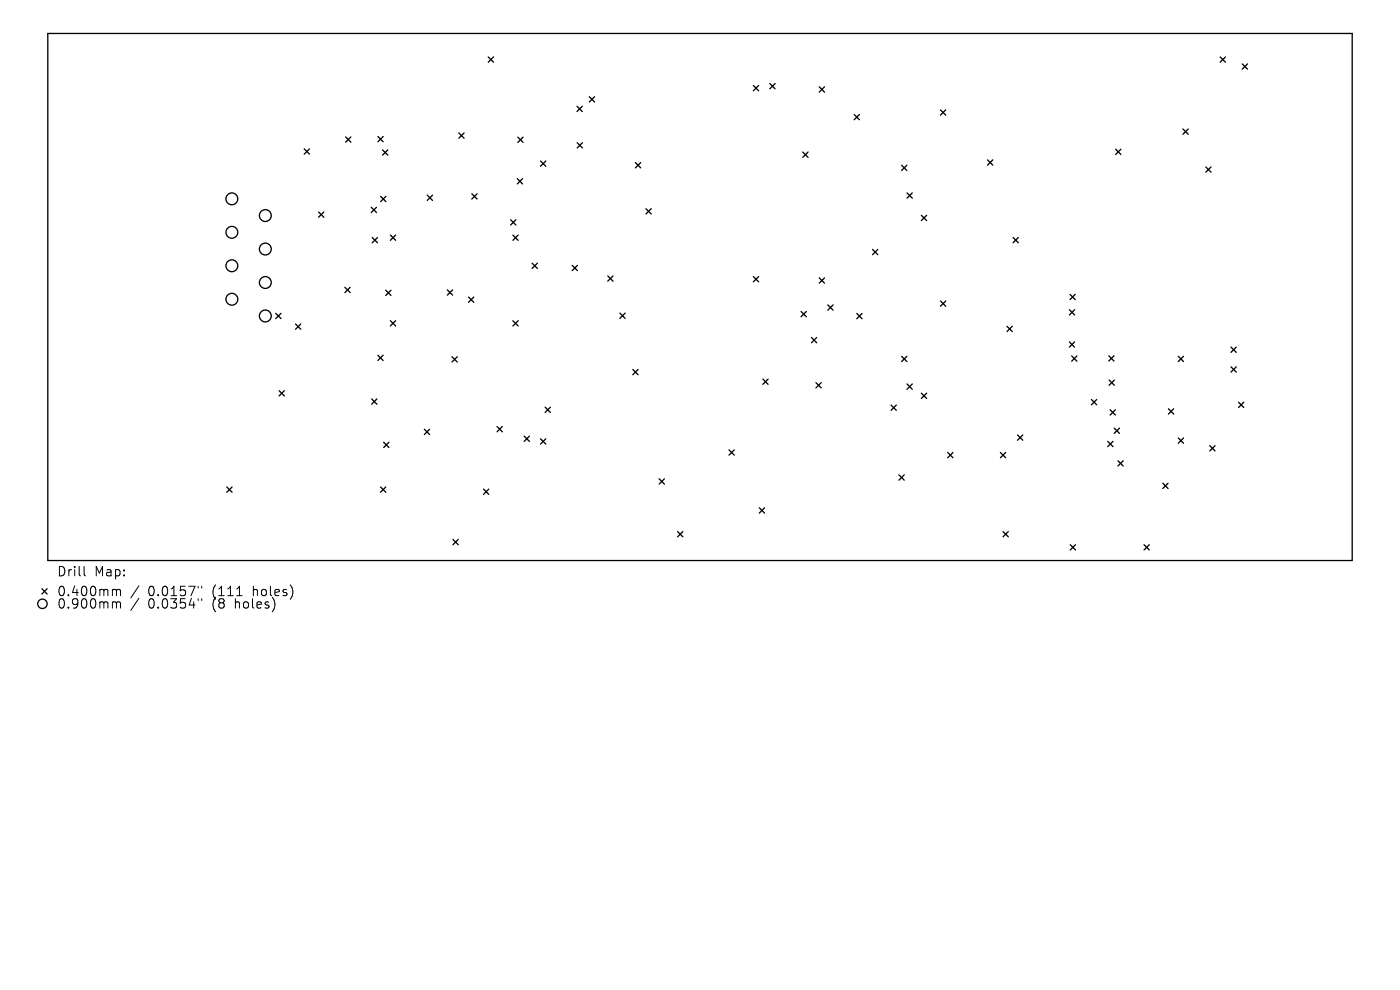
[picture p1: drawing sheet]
<svg xmlns="http://www.w3.org/2000/svg" width="297mm" height="210mm" viewBox="0 0 297 210" stroke-linecap="round" stroke-linejoin="round" font-family="sans-serif">
<defs><g id="words">
<g font-size="2.8">
<text x="12" y="122.5">Drill</text>
<text x="20" y="122.5">Map:</text>
<text x="12" y="126.7">0.400mm</text>
<text x="12" y="129.4">0.900mm</text>
<text x="31.4" y="126.7">0.0157&quot;</text>
<text x="31.4" y="129.4">0.0354&quot;</text>
<text x="45.2" y="126.7">(111</text>
<text x="45.2" y="129.4">(8</text>
<text x="50.1" y="129.4">holes)</text>
<text x="53.9" y="126.7">holes)</text>
</g>
</g></defs>
<g fill="none" stroke="#000" stroke-width=".28">
<path d="M10.1 7.1h276.8v111.8h-276.8zM103.6 12.1l1.1 1.1M104.7 12.1l-1.1 1.1M159.8 18.1l1.1 1.2M160.9 18.1l-1.1 1.2M163.3 17.7l1.1 1.1M164.4 17.7l-1.1 1.1M173.8 18.4l1.1 1.1M174.9 18.4l-1.1 1.1M258.9 12.1l1.1 1.1M260 12.1l-1.1 1.1M263.5 13.6l1.1 1.1"/>
<path d="M264.6 13.6l-1.1 1.1M64.5 31.6l1.2 1.1M65.7 31.6l-1.2 1.1M73.3 29l1.1 1.2M74.4 29l-1.1 1.2M80.2 29l1.1 1.1M81.2 31.8l1.1 1.1M81.3 29l-1.1 1.1M82.3 31.8l-1.1 1.1M97.3 28.2l1.2 1.1M98.5 28.2l-1.2 1.1M109.7 37.9l1.2 1.1"/>
<path d="M109.8 29.1l1.2 1.1M110.9 37.9l-1.2 1.1M111 29.1l-1.2 1.1M114.7 34.2l1.1 1.1M115.8 34.2l-1.1 1.1M122.4 22.5l1.1 1.2M122.4 30.3l1.2 1.1M123.5 22.5l-1.1 1.2M123.6 30.3l-1.2 1.1M125 20.5l1.1 1.1M126.1 20.5l-1.1 1.1M134.8 34.5l1.1 1.1"/>
<path d="M135.9 34.5l-1.1 1.1M170.3 32.3l1.1 1.1M171.4 32.3l-1.1 1.1M181.2 24.3l1.1 1.1M182.3 24.3l-1.1 1.1M191.3 35.1l1.1 1.1M192.4 35.1l-1.1 1.1M199.5 23.3l1.1 1.1M200.6 23.3l-1.1 1.1M209.5 33.9l1.1 1.1M210.6 33.9l-1.1 1.1M236.7 31.6l1.1 1.2"/>
<path d="M237.8 31.6l-1.1 1.2M251 27.4l1.1 1.1M252.1 27.4l-1.1 1.1M255.8 35.4l1.1 1.1M256.9 35.4l-1.1 1.1M67.6 45l1.1 1.1M68.7 45l-1.1 1.1M78.8 44l1.1 1.1M79 50.4l1.1 1.1M79.9 44l-1.1 1.1M80.1 50.4l-1.1 1.1M80.7 41.7l1.2 1.1"/>
<path d="M81.9 41.7l-1.2 1.1M82.8 49.9l1.1 1.1M83.9 49.9l-1.1 1.1M90.6 41.4l1.2 1.1M91.8 41.4l-1.2 1.1M100.1 41.1l1.1 1.1M101.2 41.1l-1.1 1.1M108.3 46.6l1.1 1.1M108.8 49.9l1.1 1.1M109.4 46.6l-1.1 1.1M109.9 49.9l-1.1 1.1M112.9 55.8l1.1 1.1"/>
<path d="M114 55.8l-1.1 1.1M121.4 56.3l1.1 1.1M122.5 56.3l-1.1 1.1M128.9 58.5l1.2 1.1M130.1 58.5l-1.2 1.1M137 44.3l1.2 1.1M138.2 44.3l-1.2 1.1M159.8 58.7l1.1 1.1M160.9 58.7l-1.1 1.1M173.8 58.9l1.1 1.2M174.9 58.9l-1.1 1.2M185.1 52.9l1.1 1.1"/>
<path d="M186.2 52.9l-1.1 1.1M192.4 40.9l1.1 1.1M193.5 40.9l-1.1 1.1M195.5 45.7l1.1 1.1M196.6 45.7l-1.1 1.1M214.9 50.4l1.1 1.1M216 50.4l-1.1 1.1M58.5 66.5l1.1 1.1M59.6 66.5l-1.1 1.1M62.7 68.7l1.1 1.2M63.8 68.7l-1.1 1.2M73.2 60.9l1.1 1.2"/>
<path d="M74.3 60.9l-1.1 1.2M80.2 75.4l1.1 1.1M81.3 75.4l-1.1 1.1M81.8 61.6l1.1 1.1M82.8 68l1.1 1.2M82.9 61.6l-1.1 1.1M83.9 68l-1.1 1.2M94.9 61.5l1.1 1.1M95.9 75.7l1.1 1.1M96 61.5l-1.1 1.1M97 75.7l-1.1 1.1M99.4 63l1.1 1.1"/>
<path d="M100.5 63l-1.1 1.1M108.8 68l1.1 1.2M109.9 68l-1.1 1.2M131.5 66.4l1.1 1.1M132.6 66.4l-1.1 1.1M134.2 78.4l1.2 1.1M135.4 78.4l-1.2 1.1M169.9 66.1l1.2 1.1M171.1 66.1l-1.2 1.1M172.1 71.6l1.2 1.1M173.3 71.6l-1.2 1.1M175.6 64.7l1.1 1.1"/>
<path d="M176.7 64.7l-1.1 1.1M181.8 66.5l1.1 1.1M182.9 66.5l-1.1 1.1M191.3 75.6l1.1 1.1M192.4 75.6l-1.1 1.1M199.5 63.8l1.1 1.2M200.6 63.8l-1.1 1.2M213.6 69.2l1.1 1.1M214.7 69.2l-1.1 1.1M226.9 72.5l1.1 1.1M226.9 65.7l1.1 1.1M227 62.4l1.1 1.2"/>
<path d="M227.3 75.5l1.2 1.1M228 72.5l-1.1 1.1M228 65.7l-1.1 1.1M228.1 62.4l-1.1 1.2M228.5 75.5l-1.2 1.1M235.2 75.5l1.1 1.1M236.3 75.5l-1.1 1.1M250 75.6l1.1 1.1M251.1 75.6l-1.1 1.1M261.1 73.6l1.2 1.1M261.1 77.8l1.2 1.1M262.3 73.6l-1.2 1.1"/>
<path d="M262.3 77.8l-1.2 1.1M59.2 82.9l1.1 1.1M60.3 82.9l-1.1 1.1M78.8 84.6l1.2 1.1M80 84.6l-1.2 1.1M81.4 93.8l1.1 1.1M82.5 93.8l-1.1 1.1M90 91.1l1.1 1.1M91.1 91.1l-1.1 1.1M105.4 90.5l1.2 1.1M106.6 90.5l-1.2 1.1M111.2 92.5l1.1 1.1"/>
<path d="M112.3 92.5l-1.1 1.1M114.7 93.1l1.1 1.1M115.6 86.4l1.2 1.1M115.8 93.1l-1.1 1.1M116.8 86.4l-1.2 1.1M154.7 95.4l1.1 1.1M155.8 95.4l-1.1 1.1M161.8 80.4l1.2 1.1M163 80.4l-1.2 1.1M173.1 81.2l1.1 1.1M174.2 81.2l-1.1 1.1M189 85.9l1.1 1.1"/>
<path d="M190.1 85.9l-1.1 1.1M192.4 81.5l1.1 1.1M193.5 81.5l-1.1 1.1M195.5 83.4l1.1 1.1M196.6 83.4l-1.1 1.1M201.1 96l1.1 1.1M202.2 96l-1.1 1.1M212.2 96l1.1 1.1M213.3 96l-1.1 1.1M215.9 92.3l1.1 1.1M217 92.3l-1.1 1.1M231.5 84.8l1.2 1.1"/>
<path d="M232.7 84.8l-1.2 1.1M235 93.6l1.1 1.1M235.3 80.6l1.1 1.1M235.5 86.9l1.1 1.1M236.1 93.6l-1.1 1.1M236.4 90.8l1.1 1.1M236.4 80.6l-1.1 1.1M236.6 86.9l-1.1 1.1M237.2 97.7l1.1 1.2M237.5 90.8l-1.1 1.1M238.3 97.7l-1.1 1.2M247.9 86.7l1.1 1.1"/>
<path d="M249 86.7l-1.1 1.1M250 92.9l1.1 1.1M251.1 92.9l-1.1 1.1M256.6 94.5l1.2 1.2M257.8 94.5l-1.2 1.2M262.7 85.3l1.2 1.1M263.9 85.3l-1.2 1.1M48.1 103.3l1.1 1.1M49.2 103.3l-1.1 1.1M80.7 103.3l1.1 1.1M81.8 103.3l-1.1 1.1M96.1 114.4l1.1 1.2"/>
<path d="M97.2 114.4l-1.1 1.2M102.6 103.8l1.1 1.1M103.7 103.8l-1.1 1.1M139.8 101.6l1.2 1.1M141 101.6l-1.2 1.1M143.7 112.8l1.2 1.1M144.9 112.8l-1.2 1.1M161.1 107.7l1.1 1.1M162.2 107.7l-1.1 1.1M190.7 100.7l1.1 1.2M191.8 100.7l-1.1 1.2M212.8 112.8l1.1 1.1"/>
<path d="M213.9 112.8l-1.1 1.1M227 115.6l1.2 1.1M228.2 115.6l-1.2 1.1M242.7 115.6l1.1 1.1M243.8 115.6l-1.1 1.1M246.7 102.5l1.1 1.1M247.8 102.5l-1.1 1.1M8.9 124.9l1.1 1.1M10 124.9l-1.1 1.1"/>
<circle cx="49.2" cy="56.4" r="1.26"/>
<circle cx="49.2" cy="49.3" r="1.26"/>
<circle cx="49.2" cy="42.2" r="1.26"/>
<circle cx="56.3" cy="59.9" r="1.26"/>
<circle cx="56.3" cy="52.8" r="1.26"/>
<circle cx="56.3" cy="45.7" r="1.26"/>
<circle cx="49.2" cy="63.5" r="1.26"/>
<circle cx="56.3" cy="67" r="1.26"/>
<circle cx="9" cy="128.1" r="1"/>
</g>
<g fill="none" stroke="#000" stroke-width=".21">
<path d="M17.8 120.2v1.7l.3 .3M24.1 125h.3l.3 .3M24.1 127.7h.3l.3 .3M24.7 125.3l.3-.3 .5 .1 .1 1.3M24.7 125.3v1.1M24.7 128v1M24.7 128l.3-.3 .5 .1 .1 1.2M29.5 124.3l-1.7 2.5M29.5 126.9l-1.7 2.6M42 124.4v.3M42 127v.4M42.8 124.4v.3"/>
<path d="M42.8 127v.4M50.2 126.4h1.2"/>
</g>
<use href="#words"/>
</svg>
